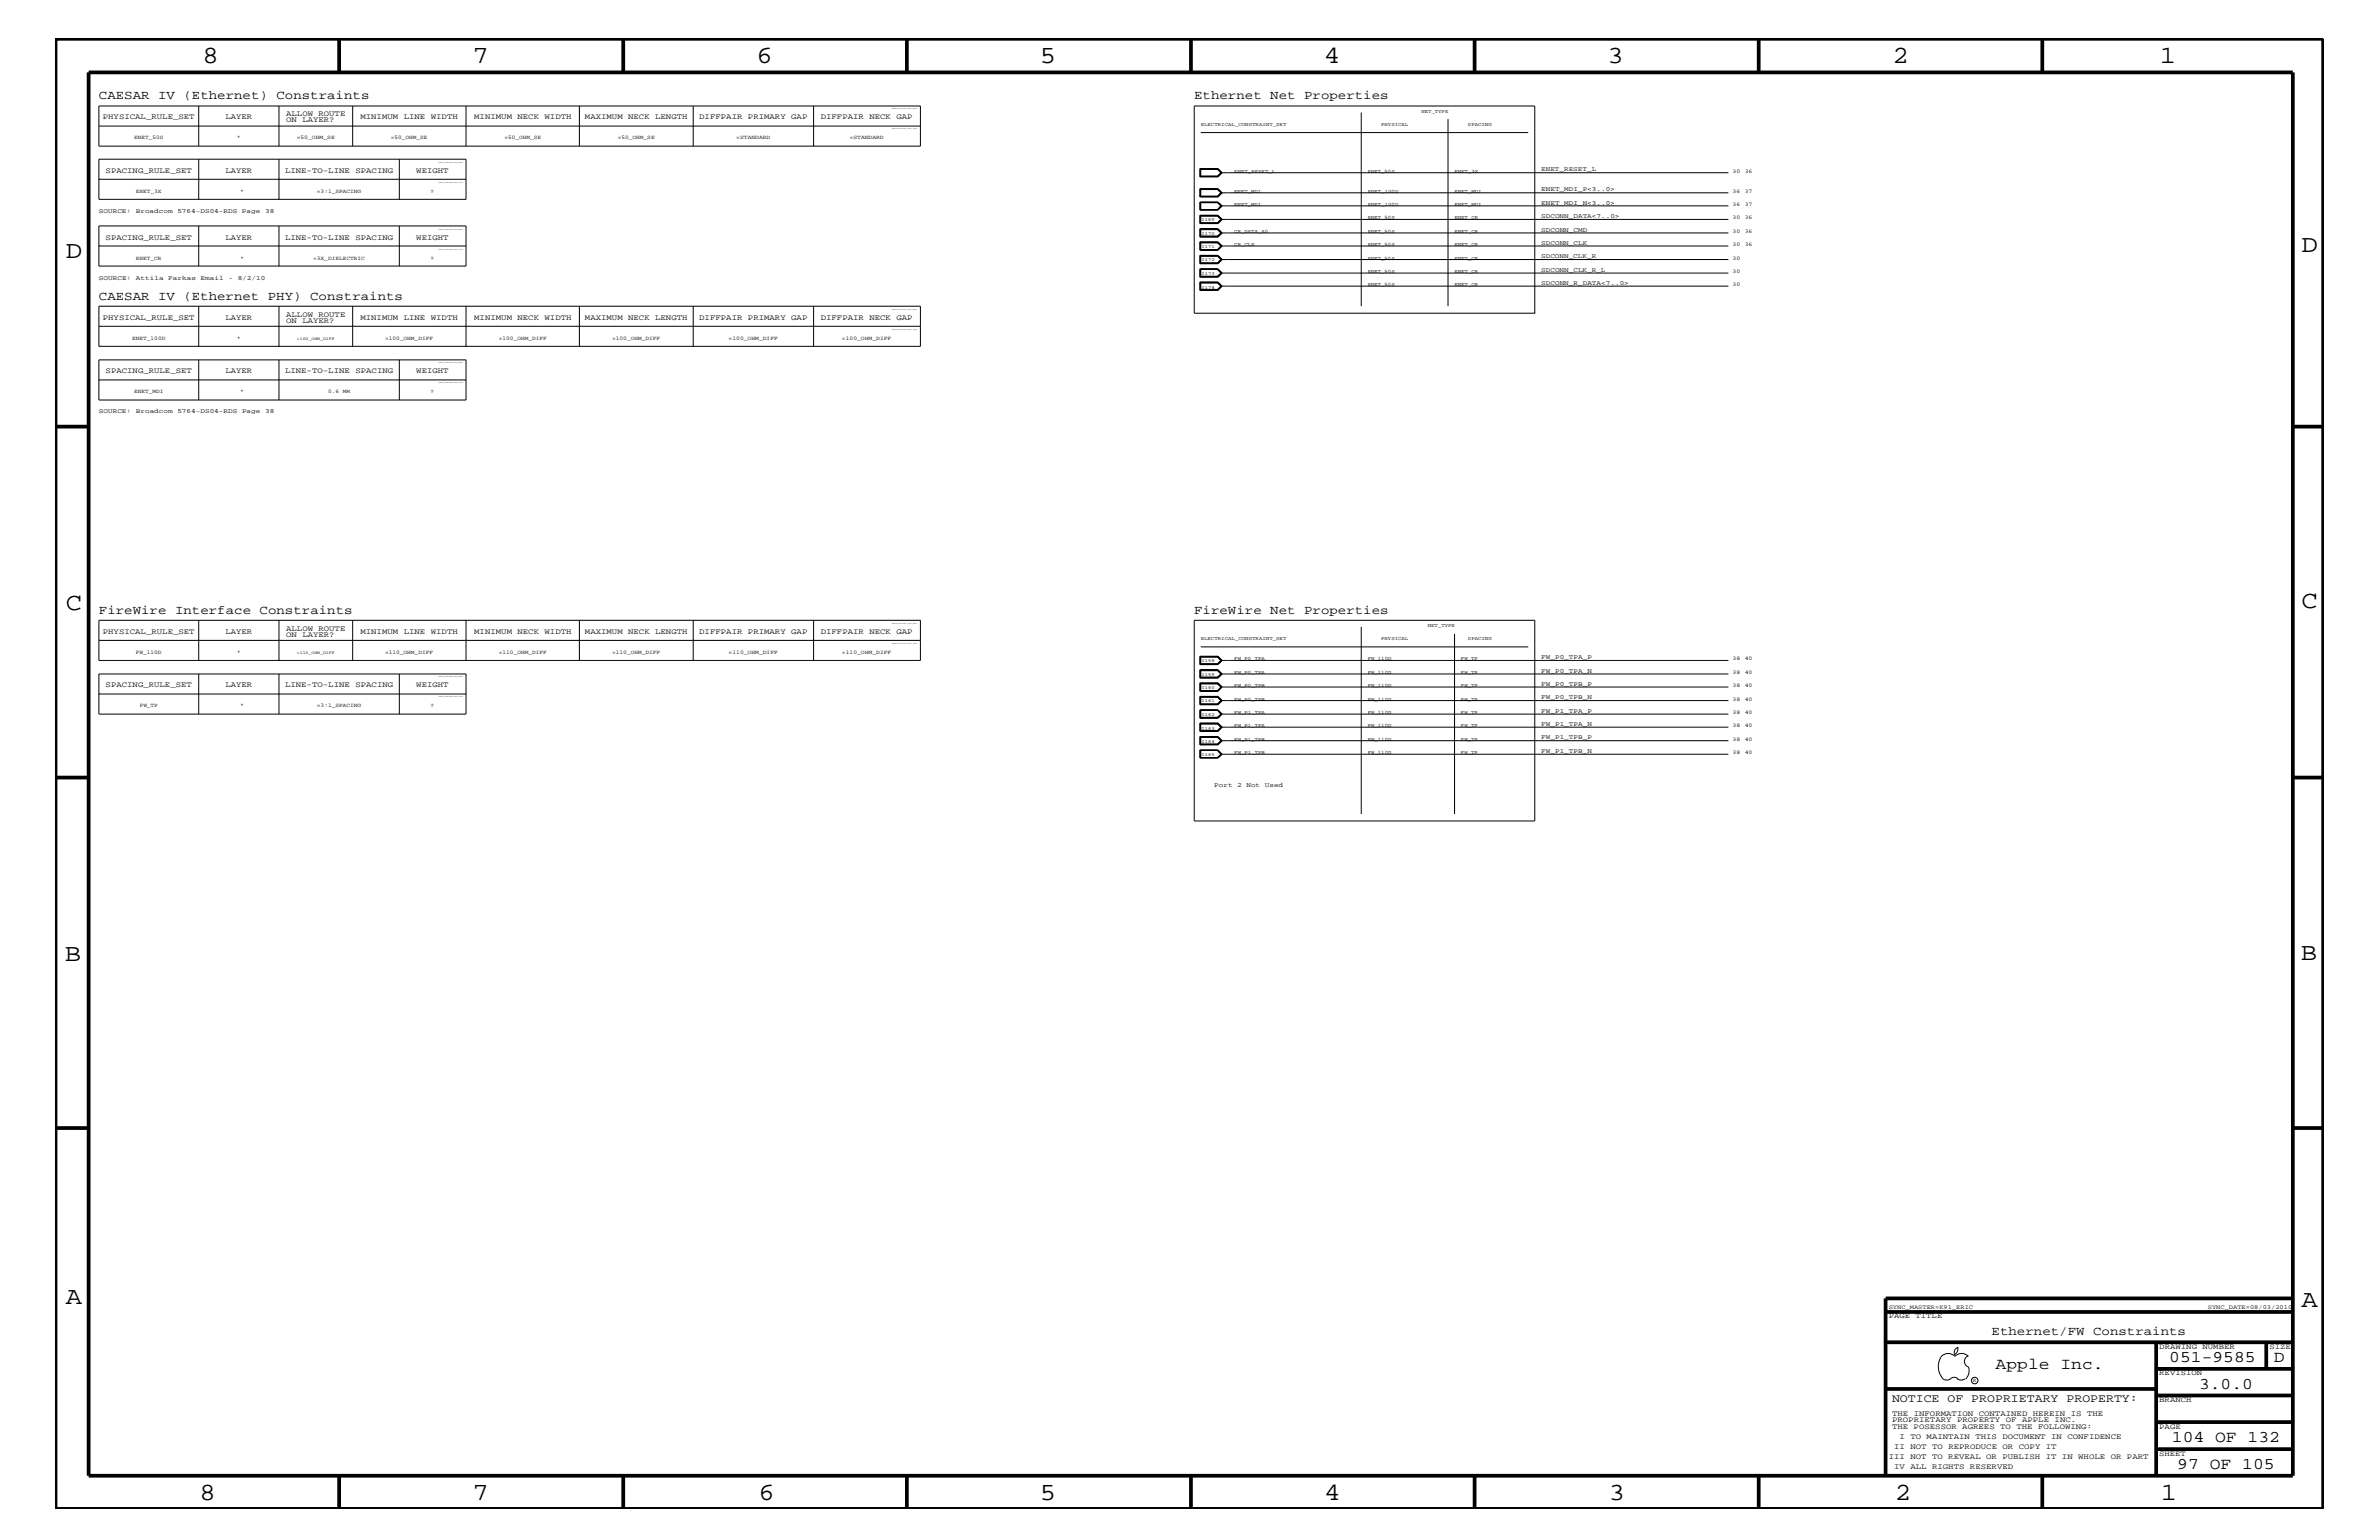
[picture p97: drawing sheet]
<svg xmlns="http://www.w3.org/2000/svg" width="432mm" height="279mm" viewBox="0 0 432 279" stroke-linecap="round" stroke-linejoin="round" font-family="sans-serif">
<defs><g id="words">
<g font-size="4.5">
<text x="36.7" y="11.5">8</text>
<text x="85.8" y="11.5">7</text>
<text x="137.3" y="11.5">6</text>
<text x="188.7" y="11.5">5</text>
<text x="240.3" y="11.5">4</text>
<text x="291.8" y="11.5">3</text>
<text x="343.5" y="11.5">2</text>
<text x="392" y="11.5">1</text>
<text x="11.9" y="46.8">D</text>
<text x="417.7" y="45.7">D</text>
<text x="11.9" y="110.6">C</text>
<text x="417.8" y="110.3">C</text>
<text x="11.8" y="174.3">B</text>
<text x="417.6" y="174.2">B</text>
<text x="11.9" y="236.7">A</text>
<text x="417.8" y="237.1">A</text>
<text x="36.2" y="272.1">8</text>
<text x="85.8" y="272.1">7</text>
<text x="137.7" y="272.1">6</text>
<text x="188.7" y="272.1">5</text>
<text x="240.4" y="272.1">4</text>
<text x="292" y="272.1">3</text>
<text x="343.9" y="272.1">2</text>
<text x="392.2" y="272.1">1</text>
</g>
<g font-size="3">
<text x="362.2" y="248.4">Apple Inc.</text>
<text x="393.7" y="247.1">051-9585</text>
<text x="399.2" y="252">3.0.0</text>
<text x="412.7" y="247.1">D</text>
<text x="394.2" y="261.6">104 OF 132</text>
<text x="395.2" y="266.6">97 OF 105</text>
</g>
<g font-size="2.3">
<text x="17.9" y="18">CAESAR IV (Ethernet) Constraints</text>
<text x="216.7" y="18">Ethernet Net Properties</text>
<text x="17.9" y="54.4">CAESAR IV (Ethernet PHY) Constraints</text>
<text x="17.9" y="111.4">FireWire Interface Constraints</text>
<text x="216.7" y="111.4">FireWire Net Properties</text>
<text x="361.5" y="242.3">Ethernet/FW Constraints</text>
</g>
<text font-size="2.1" x="343.4" y="254.4">NOTICE OF PROPRIETARY PROPERTY:</text>
<g font-size="1.4">
<text x="18.7" y="21.6">PHYSICAL_RULE_SET</text>
<text x="40.9" y="21.6">LAYER</text>
<text x="51.9" y="21">ALLOW ROUTE</text>
<text x="51.9" y="22.2">ON LAYER?</text>
<text x="65.4" y="21.6">MINIMUM LINE WIDTH</text>
<text x="86.1" y="21.6">MINIMUM NECK WIDTH</text>
<text x="106.2" y="21.6">MAXIMUM NECK LENGTH</text>
<text x="126.9" y="21.6">DIFFPAIR PRIMARY GAP</text>
<text x="149" y="21.6">DIFFPAIR NECK GAP</text>
<text x="19.2" y="31.4">SPACING_RULE_SET</text>
<text x="40.9" y="31.4">LAYER</text>
<text x="51.7" y="31.4">LINE-TO-LINE SPACING</text>
<text x="75.6" y="31.4">WEIGHT</text>
<text x="19.2" y="43.5">SPACING_RULE_SET</text>
<text x="40.9" y="43.5">LAYER</text>
<text x="51.7" y="43.5">LINE-TO-LINE SPACING</text>
<text x="75.6" y="43.5">WEIGHT</text>
<text x="18.7" y="58">PHYSICAL_RULE_SET</text>
<text x="40.9" y="58">LAYER</text>
<text x="51.9" y="57.4">ALLOW ROUTE</text>
<text x="51.9" y="58.6">ON LAYER?</text>
<text x="65.4" y="58">MINIMUM LINE WIDTH</text>
<text x="86.1" y="58">MINIMUM NECK WIDTH</text>
<text x="106.2" y="58">MAXIMUM NECK LENGTH</text>
<text x="126.9" y="58">DIFFPAIR PRIMARY GAP</text>
<text x="149" y="58">DIFFPAIR NECK GAP</text>
<text x="19.2" y="67.7">SPACING_RULE_SET</text>
<text x="40.9" y="67.7">LAYER</text>
<text x="51.7" y="67.7">LINE-TO-LINE SPACING</text>
<text x="75.6" y="67.7">WEIGHT</text>
<text x="18.7" y="115">PHYSICAL_RULE_SET</text>
<text x="40.9" y="115">LAYER</text>
<text x="51.9" y="114.4">ALLOW ROUTE</text>
<text x="51.9" y="115.6">ON LAYER?</text>
<text x="65.4" y="115">MINIMUM LINE WIDTH</text>
<text x="86.1" y="115">MINIMUM NECK WIDTH</text>
<text x="106.2" y="115">MAXIMUM NECK LENGTH</text>
<text x="126.9" y="115">DIFFPAIR PRIMARY GAP</text>
<text x="149" y="115">DIFFPAIR NECK GAP</text>
<text x="19.2" y="124.7">SPACING_RULE_SET</text>
<text x="40.9" y="124.7">LAYER</text>
<text x="51.7" y="124.7">LINE-TO-LINE SPACING</text>
<text x="75.6" y="124.7">WEIGHT</text>
<text x="342.8" y="239.2">PAGE TITLE</text>
<text x="391.9" y="244.7">DRAWING NUMBER</text>
<text x="411.9" y="244.7">SIZE</text>
<text x="391.9" y="249.5">REVISION</text>
<text x="343.4" y="256.8">THE INFORMATION CONTAINED HEREIN IS THE</text>
<text x="391.9" y="254.4">BRANCH</text>
<text x="343.4" y="259.3">THE POSESSOR AGREES TO THE FOLLOWING:</text>
<text x="343.4" y="258">PROPRIETARY PROPERTY OF APPLE INC.</text>
<text x="343.8" y="262.9">II NOT TO REPRODUCE OR COPY IT</text>
<text x="344.8" y="261.1">I TO MAINTAIN THIS DOCUMENT IN CONFIDENCE</text>
<text x="391.9" y="259.3">PAGE</text>
<text x="342.8" y="264.7">III NOT TO REVEAL OR PUBLISH IT IN WHOLE OR PART</text>
<text x="343.8" y="266.6">IV ALL RIGHTS RESERVED</text>
<text x="391.9" y="264.1">SHEET</text>
</g>
<g font-size="1.2">
<text x="279.7" y="31.1">ENET_RESET_L</text>
<text x="279.7" y="34.7">ENET_MDI_P&lt;3..0&gt;</text>
<text x="17.9" y="38.6">SOURCE:</text>
<text x="24.7" y="38.6">Broadcom</text>
<text x="32.2" y="38.6">5764-DS04-RDS</text>
<text x="43.9" y="38.6">Page</text>
<text x="48.1" y="38.6">38</text>
<text x="279.7" y="37.2">ENET_MDI_N&lt;3..0&gt;</text>
<text x="279.7" y="39.6">SDCONN_DATA&lt;7..0&gt;</text>
<text x="279.7" y="46.8">SDCONN_CLK_R</text>
<text x="279.7" y="42">SDCONN_CMD</text>
<text x="279.7" y="44.4">SDCONN_CLK</text>
<text x="17.9" y="50.7">SOURCE:</text>
<text x="24.7" y="50.7">Attila</text>
<text x="30.5" y="50.7">Farkas</text>
<text x="36.4" y="50.7">Email</text>
<text x="41.5" y="50.7">-</text>
<text x="43.1" y="50.7">8/2/10</text>
<text x="279.7" y="51.7">SDCONN_R_DATA&lt;7..0&gt;</text>
<text x="279.7" y="49.3">SDCONN_CLK_R_L</text>
<text x="17.9" y="75">SOURCE:</text>
<text x="24.7" y="75">Broadcom</text>
<text x="32.2" y="75">5764-DS04-RDS</text>
<text x="43.9" y="75">Page</text>
<text x="48.1" y="75">38</text>
<text x="279.7" y="119.6">FW_P0_TPA_P</text>
<text x="279.7" y="122">FW_P0_TPA_N</text>
<text x="279.7" y="124.4">FW_P0_TPB_P</text>
<text x="279.7" y="129.3">FW_P1_TPA_P</text>
<text x="279.7" y="126.9">FW_P0_TPB_N</text>
<text x="279.7" y="131.7">FW_P1_TPA_N</text>
<text x="279.7" y="136.6">FW_P1_TPB_N</text>
<text x="279.7" y="134.1">FW_P1_TPB_P</text>
<text x="220.4" y="142.9">Port</text>
<text x="224.6" y="142.9">2</text>
<text x="226.2" y="142.9">Not</text>
<text x="229.6" y="142.9">Used</text>
</g>
<g font-size="1.1">
<text x="342.8" y="237.4">SYNC_MASTER=K91_ERIC</text>
<text x="400.7" y="237.4">SYNC_DATE=08/03/2010</text>
</g>
<g font-size="1">
<text x="24.3" y="25.3">ENET_50S</text>
<text x="43.1" y="25.3">*</text>
<text x="53.8" y="25.3">=50_OHM_SE</text>
<text x="70.9" y="25.3">=50_OHM_SE</text>
<text x="91.6" y="25.3">=50_OHM_SE</text>
<text x="112.1" y="25.3">=50_OHM_SE</text>
<text x="133.6" y="25.3">=STANDARD</text>
<text x="154.2" y="25.3">=STANDARD</text>
<text x="24.7" y="35">ENET_3X</text>
<text x="43.6" y="35">*</text>
<text x="57.5" y="35">=3:1_SPACING</text>
<text x="78.1" y="35">?</text>
<text x="314.5" y="31.4">30</text>
<text x="314.5" y="35">36</text>
<text x="316.7" y="31.4">36</text>
<text x="316.7" y="35">37</text>
<text x="314.5" y="39.8">30</text>
<text x="314.5" y="37.4">36</text>
<text x="316.7" y="39.8">36</text>
<text x="316.7" y="37.4">37</text>
<text x="24.7" y="47.1">ENET_CR</text>
<text x="43.6" y="47.1">*</text>
<text x="56.9" y="47.1">=3X_DIELECTRIC</text>
<text x="78.1" y="47.1">?</text>
<text x="314.5" y="47.1">30</text>
<text x="314.5" y="42.3">30</text>
<text x="314.5" y="44.6">30</text>
<text x="316.7" y="42.3">36</text>
<text x="316.7" y="44.6">36</text>
<text x="314.5" y="49.6">30</text>
<text x="314.5" y="51.9">30</text>
<text x="24" y="61.7">ENET_100D</text>
<text x="43.1" y="61.7">*</text>
<text x="69.9" y="61.7">=100_OHM_DIFF</text>
<text x="90.6" y="61.7">=100_OHM_DIFF</text>
<text x="111.1" y="61.7">=100_OHM_DIFF</text>
<text x="132.2" y="61.7">=100_OHM_DIFF</text>
<text x="152.8" y="61.7">=100_OHM_DIFF</text>
<text x="24.3" y="71.3">ENET_MDI</text>
<text x="43.6" y="71.3">*</text>
<text x="59.6" y="71.3">0.6 MM</text>
<text x="78.1" y="71.3">?</text>
<text x="24.7" y="118.6">FW_110D</text>
<text x="43.1" y="118.6">*</text>
<text x="69.9" y="118.6">=110_OHM_DIFF</text>
<text x="90.6" y="118.6">=110_OHM_DIFF</text>
<text x="111.1" y="118.6">=110_OHM_DIFF</text>
<text x="132.2" y="118.6">=110_OHM_DIFF</text>
<text x="152.8" y="118.6">=110_OHM_DIFF</text>
<text x="314.5" y="119.8">38</text>
<text x="316.7" y="119.8">40</text>
<text x="314.5" y="122.3">38</text>
<text x="314.5" y="124.7">38</text>
<text x="316.7" y="122.3">40</text>
<text x="316.7" y="124.7">40</text>
<text x="25.4" y="128.3">FW_TP</text>
<text x="43.6" y="128.3">*</text>
<text x="57.5" y="128.3">=3:1_SPACING</text>
<text x="78.1" y="128.3">?</text>
<text x="314.5" y="129.6">38</text>
<text x="314.5" y="127.1">38</text>
<text x="314.5" y="131.9">38</text>
<text x="316.7" y="129.6">40</text>
<text x="316.7" y="127.1">40</text>
<text x="316.7" y="131.9">40</text>
<text x="314.5" y="136.8">38</text>
<text x="314.5" y="134.4">38</text>
<text x="316.7" y="136.8">40</text>
<text x="316.7" y="134.4">40</text>
<text x="358.1" y="250.7">R</text>
</g>
<g font-size=".9">
<text x="217.9" y="22.9">ELECTRICAL_CONSTRAINT_SET</text>
<text x="250.7" y="22.9">PHYSICAL</text>
<text x="258" y="20.4">NET_TYPE</text>
<text x="266.4" y="22.9">SPACING</text>
<text x="224" y="35">ENET_MDI</text>
<text x="224" y="31.4">ENET_RESET_L</text>
<text x="248.2" y="31.4">ENET_50S</text>
<text x="248.2" y="35">ENET_100D</text>
<text x="264" y="35">ENET_MDI</text>
<text x="264" y="31.4">ENET_3X</text>
<text x="224" y="37.4">ENET_MDI</text>
<text x="248.2" y="39.8">ENET_50S</text>
<text x="248.2" y="37.4">ENET_100D</text>
<text x="264" y="37.4">ENET_MDI</text>
<text x="264" y="39.8">ENET_CR</text>
<text x="224" y="42.3">CR_DATA_A0</text>
<text x="224" y="44.6">CR_CLK</text>
<text x="248.2" y="47.1">ENET_50S</text>
<text x="248.2" y="42.3">ENET_50S</text>
<text x="248.2" y="44.6">ENET_50S</text>
<text x="264" y="47.1">ENET_CR</text>
<text x="264" y="42.3">ENET_CR</text>
<text x="264" y="44.6">ENET_CR</text>
<text x="248.2" y="49.6">ENET_50S</text>
<text x="248.2" y="51.9">ENET_50S</text>
<text x="264" y="49.6">ENET_CR</text>
<text x="264" y="51.9">ENET_CR</text>
<text x="259.2" y="113.7">NET_TYPE</text>
<text x="217.9" y="116.2">ELECTRICAL_CONSTRAINT_SET</text>
<text x="224" y="119.8">FW_P0_TPA</text>
<text x="248.2" y="119.8">FW_110D</text>
<text x="250.7" y="116.2">PHYSICAL</text>
<text x="265.2" y="119.8">FW_TP</text>
<text x="266.4" y="116.2">SPACING</text>
<text x="224" y="122.3">FW_P0_TPA</text>
<text x="224" y="124.7">FW_P0_TPB</text>
<text x="248.2" y="122.3">FW_110D</text>
<text x="248.2" y="124.7">FW_110D</text>
<text x="265.2" y="122.3">FW_TP</text>
<text x="265.2" y="124.7">FW_TP</text>
<text x="224" y="129.6">FW_P1_TPA</text>
<text x="224" y="127.1">FW_P0_TPB</text>
<text x="224" y="131.9">FW_P1_TPA</text>
<text x="248.2" y="129.6">FW_110D</text>
<text x="248.2" y="127.1">FW_110D</text>
<text x="248.2" y="131.9">FW_110D</text>
<text x="265.2" y="129.6">FW_TP</text>
<text x="265.2" y="127.1">FW_TP</text>
<text x="265.2" y="131.9">FW_TP</text>
<text x="224" y="136.8">FW_P1_TPB</text>
<text x="224" y="134.4">FW_P1_TPB</text>
<text x="248.2" y="136.8">FW_110D</text>
<text x="248.2" y="134.4">FW_110D</text>
<text x="265.2" y="136.8">FW_TP</text>
<text x="265.2" y="134.4">FW_TP</text>
</g>
<g font-size=".8">
<text x="218.1" y="40.2">I169</text>
<text x="218.1" y="42.6">I170</text>
<text x="218.1" y="45.1">I171</text>
<text x="218.1" y="47.4">I172</text>
<text x="218.1" y="49.9">I173</text>
<text x="218.1" y="52.4">I174</text>
<text x="53.9" y="61.7">=100_OHM_DIFF</text>
<text x="53.9" y="118.6">=110_OHM_DIFF</text>
<text x="218.1" y="120.2">I158</text>
<text x="218.1" y="122.6">I159</text>
<text x="218.1" y="125.1">I160</text>
<text x="218.1" y="127.5">I161</text>
<text x="218.1" y="129.9">I162</text>
<text x="218.1" y="132.4">I163</text>
<text x="218.1" y="134.7">I164</text>
<text x="218.1" y="137.2">I165</text>
</g>
<g font-size=".3">
<text x="161.9" y="19.8">TABLE_PHYSICAL_RULE_HEAD</text>
<text x="161.9" y="23.5">TABLE_PHYSICAL_RULE_ITEM</text>
<text x="79.6" y="29.5">TABLE_SPACING_RULE_HEAD</text>
<text x="79.6" y="33.1">TABLE_SPACING_RULE_ITEM</text>
<text x="79.6" y="41.7">TABLE_SPACING_RULE_HEAD</text>
<text x="79.6" y="45.3">TABLE_SPACING_RULE_ITEM</text>
<text x="161.9" y="59.8">TABLE_PHYSICAL_RULE_ITEM</text>
<text x="161.9" y="56.2">TABLE_PHYSICAL_RULE_HEAD</text>
<text x="79.6" y="65.9">TABLE_SPACING_RULE_HEAD</text>
<text x="79.6" y="69.5">TABLE_SPACING_RULE_ITEM</text>
<text x="161.9" y="113.1">TABLE_PHYSICAL_RULE_HEAD</text>
<text x="161.9" y="116.8">TABLE_PHYSICAL_RULE_ITEM</text>
<text x="79.6" y="122.9">TABLE_SPACING_RULE_HEAD</text>
<text x="79.6" y="126.5">TABLE_SPACING_RULE_ITEM</text>
</g>
</g></defs>
<g fill="none" stroke="#000" stroke-width=".18">
<path d="M18 19.2h149.1v7.3h-149.1zM36.1 19.2v7.3M50.6 19.2v7.3M64 19.2v7.3M84.6 19.2v7.3M105.2 19.2v7.3M125.8 19.2v7.3M147.7 19.2v7.3M216.8 19.2h61.8v37.6h-61.8zM18 32.5v3.7h66.6v-7.3h-66.6v3.6h66.6M18 22.9h149.1M36.1 28.9v7.3"/>
<path d="M50.6 28.9v7.3M72.5 28.9v7.3M217.8 34.2h3.3l.7 .8-.7 .7h-3.3zM217.8 30.6h3.3l.7 .7-.7 .8h-3.3zM217.8 36.7h3.3l.7 .7-.7 .7h-3.3zM217.8 39h3.3l.7 .8-.7 .8h-3.3zM217.9 36.8h3.1M217.9 36.7v1.4M217.9 38h3.1M217.9 24.1h59.5M217.9 34.4h3.1l.6 .6-.6 .6h-3.1zM217.9 30.7h3.1l.6 .6-.6 .6h-3.1z"/>
<path d="M217.9 36.8v1.2M217.9 39.2h3.1l.6 .6-.6 .6h-3.1zM221 34.3l.7 .7-.7 .7M221 36.8l.7 .6-.7 .6M221 30.7l.7 .6-.7 .7M221 39.1l.7 .7-.7 .7M221 36.8l.6 .6M221 34.3l.8 .7-.8 .7M221 36.7l.8 .7-.8 .7M221 30.7l.8 .6-.8 .7M221 39.1l.8 .7-.8 .7M221 34.3h-3.1v1.4h3.1"/>
<path d="M221 30.7h-3.1v1.3h3.1M221 39.1h-3.1v1.4h3.1M221.6 37.4l-.6 .6M221.6 35h92.1M221.6 37.4h92.1M221.6 31.3h92.1M221.6 39.8h92.1M247.1 20.4v35.2M262.8 21.6v34M18 44.6v3.7h66.6v-7.3h-66.6v3.6h66.6M18 55.6h149.1v7.2h-149.1zM18 59.2h149.1"/>
<path d="M36.1 41v7.3M36.1 55.6v7.2M50.6 41v7.3M50.6 55.6v7.2M64 55.6v7.2M72.5 41v7.3M84.6 55.6v7.2M105.2 55.6v7.2M125.8 55.6v7.2M147.7 55.6v7.2M217.8 41.5h3.3l.7 .8-.7 .7h-3.3zM217.8 43.9h3.3l.7 .7-.7 .8h-3.3z"/>
<path d="M217.8 46.3h3.3l.7 .8-.7 .8h-3.3zM217.8 48.8h3.3l.7 .7-.7 .8h-3.3zM217.8 51.2h3.3l.7 .7-.7 .8h-3.3zM217.9 41.6h3.1l.7 .7-.7 .6M217.9 44h3.1M217.9 48.9h3.1M217.9 51.3h3.1M217.9 45.4v-1.4h3.1l.8 .6-.8 .8M217.9 52.7v-1.5h3.1l.8 .7-.8 .8M217.9 42.9h3.1M217.9 45.3h3.1M217.9 50.1h3.1"/>
<path d="M217.9 44v1.3M217.9 46.5h3.1l.6 .6-.6 .6h-3.1zM217.9 48.9v1.2M217.9 51.3v1.2h3.1l.6-.6M221 44l.7 .6-.7 .7M221 46.4l.7 .7-.7 .7M221 48.9l.7 .6-.7 .6M221 51.3l.7 .6-.7 .7h-3.1M221 44l.6 .6M221 48.9l.6 .6M221 51.3l.6 .6M221 41.5l.8 .8-.8 .6h-3.1v-1.4"/>
<path d="M221 48.8l.8 .7-.8 .7h-3.1v-1.4M221 46.4l.8 .7-.8 .7M221 46.4h-3.1v1.4h3.1M221.6 42.3l-.6-.6h-3.1v1.2M221.6 42.3l-.6 .6M221.6 44.6l-.6 .7M221.6 49.5l-.6 .6M221.6 42.3h92.1M221.6 44.6h92.1M221.6 47.1h92.1M221.6 49.5h92.1M221.6 51.9h92.1"/>
<path d="M36.1 65.3v7.3M50.6 65.3v7.3M72.5 65.3v7.3M84.6 68.9h-66.6v-3.6h66.6v7.3h-66.6v-3.7M18 112.5h149.1v7.3h-149.1zM18 116.2h149.1M36.1 112.5v7.3M50.6 112.5v7.3M64 112.5v7.3M84.6 112.5v7.3M105.2 112.5v7.3M125.8 112.5v7.3"/>
<path d="M147.7 112.5v7.3M216.8 112.5h61.8v36.4h-61.8zM217.8 119.1h3.3l.7 .7-.7 .8h-3.3zM217.9 117.4h59.5M217.9 119.2h3.1l.6 .6-.6 .6h-3.1zM221 119.1l.7 .7-.7 .7M221 119.1l.8 .7-.8 .7M221 119.1h-3.1v1.4h3.1M221.6 119.8h92.1M247.1 113.7v34M264 115v32.7M18 125.9v3.7h66.6v-7.3h-66.6v3.6h66.6"/>
<path d="M36.1 122.3v7.3M50.6 122.3v7.3M72.5 122.3v7.3M217.8 121.5h3.3l.7 .8-.7 .7h-3.3zM217.8 123.9h3.3l.7 .7-.7 .8h-3.3zM217.8 126.3h3.3l.7 .8-.7 .8h-3.3zM217.8 128.8h3.3l.7 .8-.7 .7h-3.3zM217.8 131.2h3.3l.7 .7-.7 .8h-3.3zM217.8 133.6h3.3l.7 .8-.7 .7h-3.3zM217.8 136.1h3.3l.7 .7-.7 .7h-3.3zM217.9 121.6h3.1l.7 .7-.7 .6M217.9 124.1h3.1"/>
<path d="M217.9 128.9h3.1M217.9 131.3h3.1M217.9 136.2h3.1M217.9 132.7v-1.4h3.1l.8 .6-.8 .8M217.9 136.1v1.4M217.9 122.9h3.1M217.9 125.3h3.1M217.9 130.2h3.1M217.9 137.4h3.1M217.9 124.1v1.2M217.9 126.5h3.1l.6 .6-.6 .6h-3.1zM217.9 128.9v1.3"/>
<path d="M217.9 131.3v1.2h3.1l.6-.6M217.9 133.8h3.1l.6 .6-.6 .6h-3.1zM217.9 136.2v1.2M221 124.1l.7 .5-.7 .7M221 126.4l.7 .7-.7 .7M221 128.9l.7 .7-.7 .6M221 131.3l.7 .6-.7 .7h-3.1M221 133.7l.7 .7-.7 .7M221 136.2l.7 .6-.7 .6M221 124.1l.6 .5M221 128.9l.6 .7M221 131.3l.6 .6"/>
<path d="M221 136.2l.6 .6M221 121.5l.8 .8-.8 .7h-3.1v-1.5M221 128.8l.8 .8-.8 .6h-3.1v-1.4M221 126.4l.8 .7-.8 .7M221 133.7l.8 .7-.8 .7M221 136.1l.8 .7-.8 .7M221 125.4l.8-.8-.8-.6h-3.1v1.4M221 126.4h-3.1v1.4h3.1M221 133.7h-3.1v1.4h3.1M221.6 122.3l-.6-.6h-3.1v1.2M221.6 122.3l-.6 .6M221.6 124.6l-.6 .7"/>
<path d="M221.6 129.6l-.6 .6M221.6 136.8l-.6 .6M221.6 122.3h92.1M221.6 124.6h92.1M221.6 127.1h92.1M221.6 129.6h92.1M221.6 131.9h92.1M221.6 134.4h92.1M221.6 136.8h92.1M352.4 246.1a1.69 1.69 0 0 1 2.4 0M352.4 246a3.3 3.3 0 0 0 .3 4.1M352.6 250.2l.7 .2 .7-.2"/>
<path d="M354 250.2l.7-.3 .7 .3M354.8 246.1a1.69 1.69 0 0 1 2.5 0M355.3 250.2l.7 .2 .7-.2M355.3 244.4l.1 .3a1.18 1.18 0 0 1-.6 1M355.4 244.4a.99 .99 0 0 0-.6 1.4M357.2 246a1.04 1.04 0 0 0-.6 1 1.04 1.04 0 0 0 .6 1M357.3 248l.1 .7a2.11 2.11 0 0 1-.6 1.5"/>
<circle cx="358.4" cy="250.5" r=".59"/>
</g>
<g fill="none" stroke="#000" stroke-width=".68" stroke-linecap="butt">
<path d="M10.1 7h411.6v266.8h-411.6zM16.1 13.1h400.1v254.6h-400.1zM61.6 7v6.1M113.1 7v6.1M164.6 7v6.1M216.2 7v6.1M267.6 7v6.1M319.2 7v6.1M370.7 7v6.1M10.1 77.4h6M416.2 77.4h5.5M10.1 141.1h6"/>
<path d="M416.2 141.1h5.5M10.1 204.7h6M416.2 204.7h5.5M342.2 238h74M416.2 235.6h-74v32.1M342.2 243.5h74M342.2 252h49.2M391.4 258h24.8M391.4 253.2h24.8M391.4 248.4h24.8M391.4 243.5v24.2M411.3 243.5v4.9"/>
<path d="M61.6 267.7v6.1M113.1 267.7v6.1M164.6 267.7v6.1M216.2 268v5.8M267.6 267.7v6.1M319.2 267.7v6.1M370.7 267.7v6.1M391.4 262.9h24.8"/>
</g>
<use href="#words"/>
</svg>
